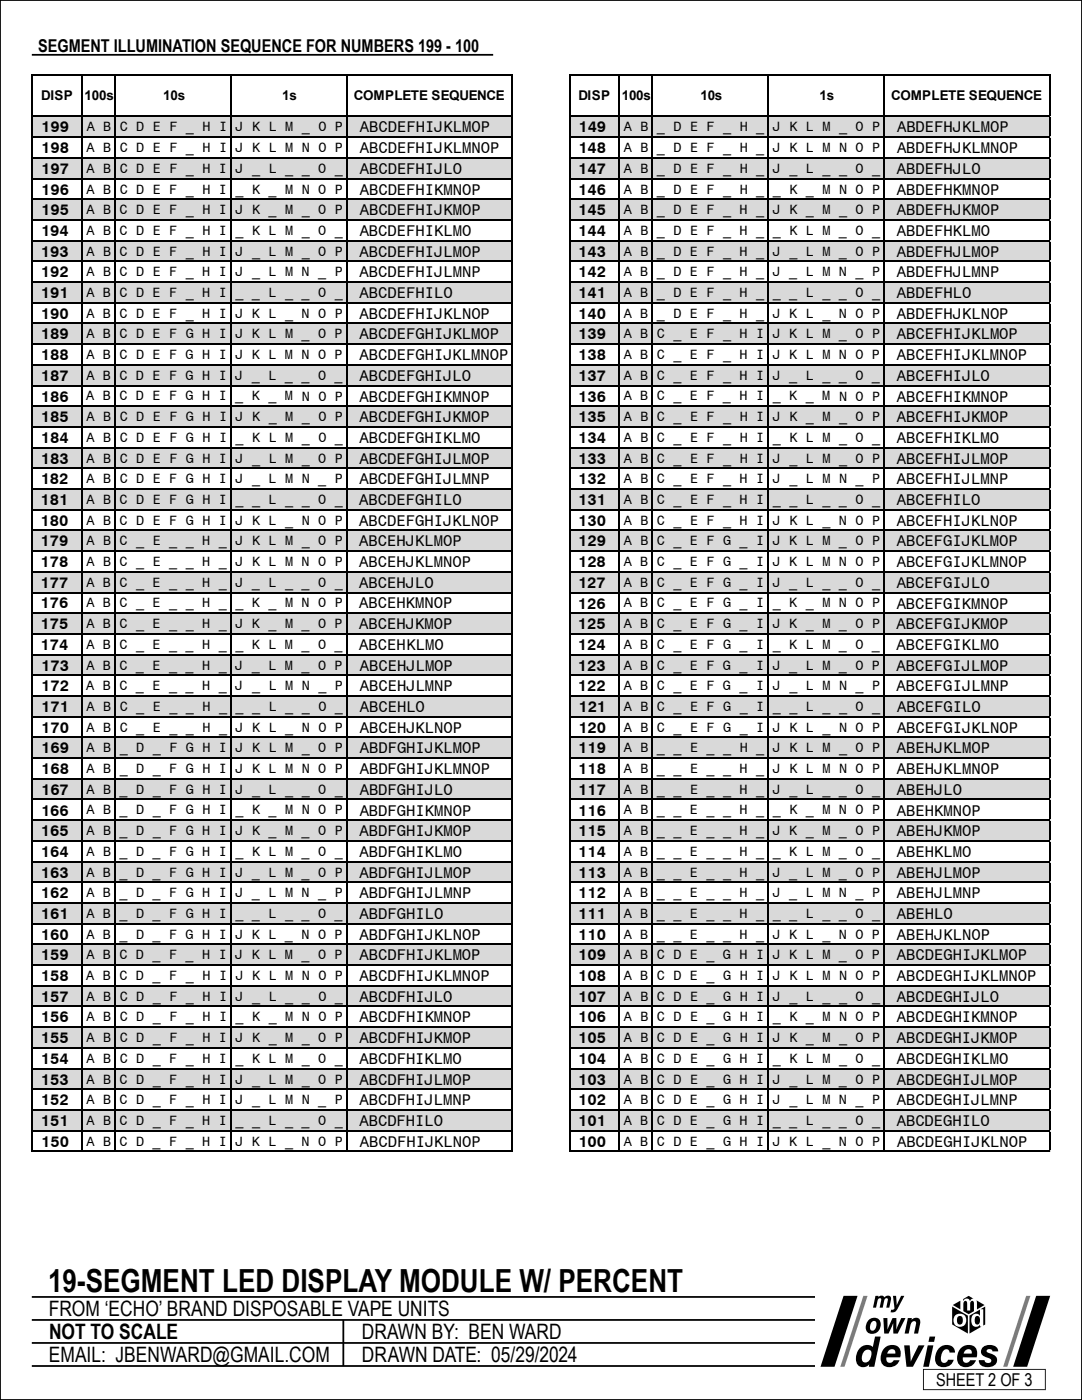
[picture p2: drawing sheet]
<svg xmlns="http://www.w3.org/2000/svg" width="216mm" height="279mm" viewBox="0 0 216 279" stroke-linecap="round" stroke-linejoin="round" font-family="sans-serif">
<defs><g id="words">
<text font-size="6.3" x="9.6" y="257.9">19-SEGMENT LED DISPLAY MODULE W/ PERCENT</text>
<g font-size="4.2">
<text x="9.7" y="262.7">FROM ‘ECHO’ BRAND DISPOSABLE VAPE UNITS</text>
<text x="9.8" y="267.3">NOT TO SCALE</text>
<text x="72.2" y="267.3">DRAWN BY: BEN WARD</text>
<text x="9.8" y="271.9">EMAIL: JBENWARD@GMAIL.COM</text>
<text x="72.2" y="271.9">DRAWN DATE: 05/29/2024</text>
</g>
<g font-size="3.5">
<text x="7.6" y="10.3">SEGMENT ILLUMINATION SEQUENCE FOR NUMBERS 199 - 100</text>
<text x="186.8" y="276.5">SHEET 2 OF 3</text>
</g>
<g font-size="3.1">
<text x="8.2" y="26.4">199</text>
<text x="71.8" y="26.4">ABCDEFHIJKLMOP</text>
<text x="115.4" y="26.4">149</text>
<text x="179" y="26.4">ABDEFHJKLMOP</text>
<text x="8.2" y="34.7">197</text>
<text x="8.2" y="30.6">198</text>
<text x="71.8" y="34.7">ABCDEFHIJLO</text>
<text x="71.8" y="30.6">ABCDEFHIJKLMNOP</text>
<text x="115.4" y="34.7">147</text>
<text x="115.4" y="30.6">148</text>
<text x="179" y="34.7">ABDEFHJLO</text>
<text x="179" y="30.6">ABDEFHJKLMNOP</text>
<text x="8.2" y="38.8">196</text>
<text x="71.8" y="38.8">ABCDEFHIKMNOP</text>
<text x="115.4" y="38.8">146</text>
<text x="179" y="38.8">ABDEFHKMNOP</text>
<text x="8.2" y="47.1">194</text>
<text x="8.2" y="43">195</text>
<text x="71.8" y="47.1">ABCDEFHIKLMO</text>
<text x="71.8" y="43">ABCDEFHIJKMOP</text>
<text x="115.4" y="47.1">144</text>
<text x="115.4" y="43">145</text>
<text x="179" y="47.1">ABDEFHKLMO</text>
<text x="179" y="43">ABDEFHJKMOP</text>
<text x="8.2" y="51.2">193</text>
<text x="71.8" y="51.2">ABCDEFHIJLMOP</text>
<text x="115.4" y="51.2">143</text>
<text x="179" y="51.2">ABDEFHJLMOP</text>
<text x="8.2" y="59.5">191</text>
<text x="8.2" y="55.4">192</text>
<text x="71.8" y="59.5">ABCDEFHILO</text>
<text x="71.8" y="55.4">ABCDEFHIJLMNP</text>
<text x="115.4" y="59.5">141</text>
<text x="115.4" y="55.4">142</text>
<text x="179" y="59.5">ABDEFHLO</text>
<text x="179" y="55.4">ABDEFHJLMNP</text>
<text x="8.2" y="63.6">190</text>
<text x="71.8" y="63.6">ABCDEFHIJKLNOP</text>
<text x="115.4" y="63.6">140</text>
<text x="179" y="63.6">ABDEFHJKLNOP</text>
<text x="8.2" y="71.9">188</text>
<text x="8.2" y="67.7">189</text>
<text x="71.7" y="71.9">ABCDEFGHIJKLMNOP</text>
<text x="71.7" y="67.7">ABCDEFGHIJKLMOP</text>
<text x="115.4" y="71.9">138</text>
<text x="115.4" y="67.7">139</text>
<text x="179" y="71.9">ABCEFHIJKLMNOP</text>
<text x="179" y="67.7">ABCEFHIJKLMOP</text>
<text x="8.1" y="76">187</text>
<text x="71.7" y="76">ABCDEFGHIJLO</text>
<text x="115.4" y="76">137</text>
<text x="179" y="76">ABCEFHIJLO</text>
<text x="8.1" y="80.1">186</text>
<text x="71.7" y="80.1">ABCDEFGHIKMNOP</text>
<text x="115.4" y="80.1">136</text>
<text x="179" y="80.1">ABCEFHIKMNOP</text>
<text x="8.1" y="88.4">184</text>
<text x="8.1" y="84.3">185</text>
<text x="71.7" y="88.4">ABCDEFGHIKLMO</text>
<text x="71.7" y="84.3">ABCDEFGHIJKMOP</text>
<text x="115.4" y="88.4">134</text>
<text x="115.4" y="84.3">135</text>
<text x="178.9" y="88.4">ABCEFHIKLMO</text>
<text x="178.9" y="84.3">ABCEFHIJKMOP</text>
<text x="8.1" y="92.5">183</text>
<text x="71.7" y="92.5">ABCDEFGHIJLMOP</text>
<text x="115.4" y="92.5">133</text>
<text x="178.9" y="92.5">ABCEFHIJLMOP</text>
<text x="8.1" y="100.8">181</text>
<text x="8.1" y="96.7">182</text>
<text x="71.7" y="100.8">ABCDEFGHILO</text>
<text x="71.7" y="96.7">ABCDEFGHIJLMNP</text>
<text x="115.3" y="100.8">131</text>
<text x="115.4" y="96.7">132</text>
<text x="178.9" y="100.8">ABCEFHILO</text>
<text x="178.9" y="96.7">ABCEFHIJLMNP</text>
<text x="8.1" y="104.9">180</text>
<text x="71.7" y="104.9">ABCDEFGHIJKLNOP</text>
<text x="115.3" y="104.9">130</text>
<text x="178.9" y="104.9">ABCEFHIJKLNOP</text>
<text x="8.1" y="113.2">178</text>
<text x="8.1" y="109">179</text>
<text x="71.7" y="113.2">ABCEHJKLMNOP</text>
<text x="71.7" y="109">ABCEHJKLMOP</text>
<text x="115.3" y="113.2">128</text>
<text x="115.3" y="109.1">129</text>
<text x="178.9" y="113.2">ABCEFGIJKLMNOP</text>
<text x="178.9" y="109.1">ABCEFGIJKLMOP</text>
<text x="8.1" y="117.3">177</text>
<text x="71.7" y="117.3">ABCEHJLO</text>
<text x="115.3" y="117.3">127</text>
<text x="178.9" y="117.3">ABCEFGIJLO</text>
<text x="8.1" y="125.6">175</text>
<text x="8.1" y="121.4">176</text>
<text x="71.7" y="125.6">ABCEHJKMOP</text>
<text x="71.7" y="121.4">ABCEHKMNOP</text>
<text x="115.3" y="125.6">125</text>
<text x="115.3" y="121.4">126</text>
<text x="178.9" y="125.6">ABCEFGIJKMOP</text>
<text x="178.9" y="121.4">ABCEFGIKMNOP</text>
<text x="8.1" y="129.7">174</text>
<text x="71.7" y="129.7">ABCEHKLMO</text>
<text x="115.3" y="129.7">124</text>
<text x="178.9" y="129.7">ABCEFGIKLMO</text>
<text x="8.2" y="138">172</text>
<text x="8.2" y="133.8">173</text>
<text x="71.8" y="138">ABCEHJLMNP</text>
<text x="71.8" y="133.8">ABCEHJLMOP</text>
<text x="115.3" y="138">122</text>
<text x="115.3" y="133.8">123</text>
<text x="178.9" y="138">ABCEFGIJLMNP</text>
<text x="178.9" y="133.8">ABCEFGIJLMOP</text>
<text x="8.2" y="142.1">171</text>
<text x="71.8" y="142.1">ABCEHLO</text>
<text x="115.4" y="142.1">121</text>
<text x="179" y="142.1">ABCEFGILO</text>
<text x="8.2" y="146.2">170</text>
<text x="71.8" y="146.2">ABCEHJKLNOP</text>
<text x="115.4" y="146.2">120</text>
<text x="179" y="146.2">ABCEFGIJKLNOP</text>
<text x="8.2" y="154.5">168</text>
<text x="8.2" y="150.4">169</text>
<text x="71.8" y="154.5">ABDFGHIJKLMNOP</text>
<text x="71.8" y="150.4">ABDFGHIJKLMOP</text>
<text x="115.4" y="154.5">118</text>
<text x="115.4" y="150.4">119</text>
<text x="179" y="154.5">ABEHJKLMNOP</text>
<text x="179" y="150.4">ABEHJKLMOP</text>
<text x="8.2" y="158.6">167</text>
<text x="71.8" y="158.6">ABDFGHIJLO</text>
<text x="115.4" y="158.6">117</text>
<text x="179" y="158.6">ABEHJLO</text>
<text x="8.2" y="166.9">165</text>
<text x="8.2" y="162.8">166</text>
<text x="71.8" y="166.9">ABDFGHIJKMOP</text>
<text x="71.8" y="162.8">ABDFGHIKMNOP</text>
<text x="115.4" y="166.9">115</text>
<text x="115.4" y="162.8">116</text>
<text x="179" y="166.9">ABEHJKMOP</text>
<text x="179" y="162.8">ABEHKMNOP</text>
<text x="8.2" y="171">164</text>
<text x="71.8" y="171">ABDFGHIKLMO</text>
<text x="115.4" y="171">114</text>
<text x="179" y="171">ABEHKLMO</text>
<text x="8.2" y="179.3">162</text>
<text x="8.2" y="175.1">163</text>
<text x="71.8" y="179.3">ABDFGHIJLMNP</text>
<text x="71.8" y="175.1">ABDFGHIJLMOP</text>
<text x="115.4" y="179.3">112</text>
<text x="115.4" y="175.1">113</text>
<text x="179" y="179.3">ABEHJLMNP</text>
<text x="179" y="175.1">ABEHJLMOP</text>
<text x="8.2" y="183.4">161</text>
<text x="71.8" y="183.4">ABDFGHILO</text>
<text x="115.4" y="183.4">111</text>
<text x="179" y="183.4">ABEHLO</text>
<text x="8.2" y="191.7">159</text>
<text x="8.2" y="187.5">160</text>
<text x="71.7" y="191.7">ABCDFHIJKLMOP</text>
<text x="71.8" y="187.5">ABDFGHIJKLNOP</text>
<text x="115.4" y="191.7">109</text>
<text x="115.4" y="187.5">110</text>
<text x="179" y="191.7">ABCDEGHIJKLMOP</text>
<text x="179" y="187.5">ABEHJKLNOP</text>
<text x="8.2" y="195.8">158</text>
<text x="71.7" y="195.8">ABCDFHIJKLMNOP</text>
<text x="115.4" y="195.8">108</text>
<text x="179" y="195.8">ABCDEGHIJKLMNOP</text>
<text x="8.1" y="199.9">157</text>
<text x="71.7" y="199.9">ABCDFHIJLO</text>
<text x="115.4" y="199.9">107</text>
<text x="178.9" y="199.9">ABCDEGHIJLO</text>
<text x="8.1" y="208.2">155</text>
<text x="8.1" y="204.1">156</text>
<text x="71.7" y="208.2">ABCDFHIJKMOP</text>
<text x="71.7" y="204.1">ABCDFHIKMNOP</text>
<text x="115.4" y="208.2">105</text>
<text x="115.4" y="204.1">106</text>
<text x="178.9" y="208.2">ABCDEGHIJKMOP</text>
<text x="178.9" y="204.1">ABCDEGHIKMNOP</text>
<text x="8.1" y="212.3">154</text>
<text x="71.7" y="212.3">ABCDFHIKLMO</text>
<text x="115.4" y="212.3">104</text>
<text x="178.9" y="212.3">ABCDEGHIKLMO</text>
<text x="8.1" y="220.6">152</text>
<text x="8.1" y="216.4">153</text>
<text x="71.7" y="220.6">ABCDFHIJLMNP</text>
<text x="71.7" y="216.4">ABCDFHIJLMOP</text>
<text x="115.3" y="220.6">102</text>
<text x="115.3" y="216.5">103</text>
<text x="178.9" y="220.6">ABCDEGHIJLMNP</text>
<text x="178.9" y="216.5">ABCDEGHIJLMOP</text>
<text x="8.1" y="224.7">151</text>
<text x="71.7" y="224.7">ABCDFHILO</text>
<text x="115.3" y="224.7">101</text>
<text x="178.9" y="224.7">ABCDEGHILO</text>
<text x="8.2" y="228.8">150</text>
<text x="71.8" y="228.8">ABCDFHIJKLNOP</text>
<text x="115.4" y="228.8">100</text>
<text x="179" y="228.8">ABCDEGHIJKLNOP</text>
</g>
<g font-size="2.7">
<text x="8.2" y="20">DISP</text>
<text x="16.9" y="20">100s</text>
<text x="32.6" y="20">10s</text>
<text x="56.3" y="20">1s</text>
<text x="70.6" y="20">COMPLETE SEQUENCE</text>
<text x="115.4" y="20">DISP</text>
<text x="124.1" y="20">100s</text>
<text x="139.8" y="20">10s</text>
<text x="163.5" y="20">1s</text>
<text x="177.8" y="20">COMPLETE SEQUENCE</text>
<text x="17.3" y="26.2">A B</text>
<text x="23.9" y="26.2">C D E F _ H I</text>
<text x="47" y="26.2">J K L M _ O P</text>
<text x="124.5" y="26.2">A B</text>
<text x="131.1" y="26.2">_ D E F _ H _</text>
<text x="154.2" y="26.2">J K L M _ O P</text>
<text x="17.3" y="34.5">A B</text>
<text x="17.3" y="30.4">A B</text>
<text x="23.9" y="34.5">C D E F _ H I</text>
<text x="23.9" y="30.4">C D E F _ H I</text>
<text x="47" y="34.5">J _ L _ _ O _</text>
<text x="47" y="30.4">J K L M N O P</text>
<text x="124.5" y="34.5">A B</text>
<text x="124.5" y="30.4">A B</text>
<text x="131.1" y="34.5">_ D E F _ H _</text>
<text x="131.1" y="30.4">_ D E F _ H _</text>
<text x="154.2" y="34.5">J _ L _ _ O _</text>
<text x="154.2" y="30.4">J K L M N O P</text>
<text x="17.3" y="38.6">A B</text>
<text x="23.9" y="38.6">C D E F _ H I</text>
<text x="47" y="38.6">_ K _ M N O P</text>
<text x="124.5" y="38.6">A B</text>
<text x="131.1" y="38.6">_ D E F _ H _</text>
<text x="154.2" y="38.6">_ K _ M N O P</text>
<text x="17.3" y="46.9">A B</text>
<text x="17.3" y="42.8">A B</text>
<text x="23.9" y="46.9">C D E F _ H I</text>
<text x="23.9" y="42.8">C D E F _ H I</text>
<text x="47" y="46.9">_ K L M _ O _</text>
<text x="47" y="42.8">J K _ M _ O P</text>
<text x="124.5" y="46.9">A B</text>
<text x="124.5" y="42.8">A B</text>
<text x="131.1" y="46.9">_ D E F _ H _</text>
<text x="131.1" y="42.8">_ D E F _ H _</text>
<text x="154.2" y="46.9">_ K L M _ O _</text>
<text x="154.2" y="42.8">J K _ M _ O P</text>
<text x="17.3" y="51">A B</text>
<text x="23.9" y="51">C D E F _ H I</text>
<text x="47" y="51">J _ L M _ O P</text>
<text x="124.5" y="51">A B</text>
<text x="131.1" y="51">_ D E F _ H _</text>
<text x="154.2" y="51">J _ L M _ O P</text>
<text x="17.3" y="59.3">A B</text>
<text x="17.3" y="55.1">A B</text>
<text x="23.9" y="59.3">C D E F _ H I</text>
<text x="23.9" y="55.1">C D E F _ H I</text>
<text x="47" y="59.3">_ _ L _ _ O _</text>
<text x="47" y="55.1">J _ L M N _ P</text>
<text x="124.5" y="59.3">A B</text>
<text x="124.5" y="55.1">A B</text>
<text x="131.1" y="59.3">_ D E F _ H _</text>
<text x="131.1" y="55.1">_ D E F _ H _</text>
<text x="154.2" y="59.3">_ _ L _ _ O _</text>
<text x="154.2" y="55.1">J _ L M N _ P</text>
<text x="17.2" y="63.4">A B</text>
<text x="23.9" y="63.4">C D E F _ H I</text>
<text x="47" y="63.4">J K L _ N O P</text>
<text x="124.5" y="63.4">A B</text>
<text x="131.1" y="63.4">_ D E F _ H _</text>
<text x="154.2" y="63.4">J K L _ N O P</text>
<text x="17.2" y="71.7">A B</text>
<text x="17.2" y="67.5">A B</text>
<text x="23.8" y="71.7">C D E F G H I</text>
<text x="23.8" y="67.5">C D E F G H I</text>
<text x="47" y="71.7">J K L M N O P</text>
<text x="47" y="67.5">J K L M _ O P</text>
<text x="124.5" y="71.7">A B</text>
<text x="124.5" y="67.5">A B</text>
<text x="131.1" y="71.7">C _ E F _ H I</text>
<text x="131.1" y="67.5">C _ E F _ H I</text>
<text x="154.2" y="71.7">J K L M N O P</text>
<text x="154.2" y="67.5">J K L M _ O P</text>
<text x="17.2" y="75.8">A B</text>
<text x="23.8" y="75.8">C D E F G H I</text>
<text x="47" y="75.8">J _ L _ _ O _</text>
<text x="124.5" y="75.8">A B</text>
<text x="131.1" y="75.8">C _ E F _ H I</text>
<text x="154.2" y="75.8">J _ L _ _ O _</text>
<text x="17.2" y="79.9">A B</text>
<text x="23.8" y="79.9">C D E F G H I</text>
<text x="47" y="79.9">_ K _ M N O P</text>
<text x="124.5" y="79.9">A B</text>
<text x="131.1" y="79.9">C _ E F _ H I</text>
<text x="154.2" y="79.9">_ K _ M N O P</text>
<text x="17.3" y="88.2">A B</text>
<text x="17.3" y="84.1">A B</text>
<text x="23.9" y="88.2">C D E F G H I</text>
<text x="23.9" y="84.1">C D E F G H I</text>
<text x="47" y="88.2">_ K L M _ O _</text>
<text x="47" y="84.1">J K _ M _ O P</text>
<text x="124.5" y="88.2">A B</text>
<text x="124.5" y="84.1">A B</text>
<text x="131.1" y="88.2">C _ E F _ H I</text>
<text x="131.1" y="84.1">C _ E F _ H I</text>
<text x="154.2" y="88.2">_ K L M _ O _</text>
<text x="154.2" y="84.1">J K _ M _ O P</text>
<text x="17.3" y="92.3">A B</text>
<text x="23.9" y="92.3">C D E F G H I</text>
<text x="47" y="92.3">J _ L M _ O P</text>
<text x="124.5" y="92.3">A B</text>
<text x="131.1" y="92.3">C _ E F _ H I</text>
<text x="154.2" y="92.3">J _ L M _ O P</text>
<text x="17.3" y="100.6">A B</text>
<text x="17.3" y="96.5">A B</text>
<text x="23.9" y="100.6">C D E F G H I</text>
<text x="23.9" y="96.5">C D E F G H I</text>
<text x="47" y="100.6">_ _ L _ _ O _</text>
<text x="47" y="96.5">J _ L M N _ P</text>
<text x="124.5" y="100.6">A B</text>
<text x="124.5" y="96.5">A B</text>
<text x="131.1" y="100.6">C _ E F _ H I</text>
<text x="131.1" y="96.5">C _ E F _ H I</text>
<text x="154.2" y="100.6">_ _ L _ _ O _</text>
<text x="154.2" y="96.5">J _ L M N _ P</text>
<text x="17.3" y="104.7">A B</text>
<text x="23.9" y="104.7">C D E F G H I</text>
<text x="47" y="104.7">J K L _ N O P</text>
<text x="124.5" y="104.7">A B</text>
<text x="131.1" y="104.7">C _ E F _ H I</text>
<text x="154.2" y="104.7">J K L _ N O P</text>
<text x="17.3" y="113">A B</text>
<text x="17.3" y="108.8">A B</text>
<text x="23.9" y="113">C _ E _ _ H _</text>
<text x="23.9" y="108.8">C _ E _ _ H _</text>
<text x="47" y="113">J K L M N O P</text>
<text x="47" y="108.8">J K L M _ O P</text>
<text x="124.5" y="113">A B</text>
<text x="124.5" y="108.8">A B</text>
<text x="131.1" y="113">C _ E F G _ I</text>
<text x="131.1" y="108.8">C _ E F G _ I</text>
<text x="154.2" y="113">J K L M N O P</text>
<text x="154.2" y="108.8">J K L M _ O P</text>
<text x="17.2" y="117.1">A B</text>
<text x="23.9" y="117.1">C _ E _ _ H _</text>
<text x="47" y="117.1">J _ L _ _ O _</text>
<text x="124.5" y="117.1">A B</text>
<text x="131.1" y="117.1">C _ E F G _ I</text>
<text x="154.2" y="117.1">J _ L _ _ O _</text>
<text x="17.2" y="125.4">A B</text>
<text x="17.2" y="121.2">A B</text>
<text x="23.8" y="125.4">C _ E _ _ H _</text>
<text x="23.8" y="121.2">C _ E _ _ H _</text>
<text x="47" y="125.4">J K _ M _ O P</text>
<text x="47" y="121.2">_ K _ M N O P</text>
<text x="124.5" y="125.4">A B</text>
<text x="124.5" y="121.2">A B</text>
<text x="131.1" y="125.4">C _ E F G _ I</text>
<text x="131.1" y="121.2">C _ E F G _ I</text>
<text x="154.2" y="125.4">J K _ M _ O P</text>
<text x="154.2" y="121.2">_ K _ M N O P</text>
<text x="17.2" y="129.5">A B</text>
<text x="23.8" y="129.5">C _ E _ _ H _</text>
<text x="47" y="129.5">_ K L M _ O _</text>
<text x="124.5" y="129.5">A B</text>
<text x="131.1" y="129.5">C _ E F G _ I</text>
<text x="154.2" y="129.5">_ K L M _ O _</text>
<text x="17.2" y="137.8">A B</text>
<text x="17.2" y="133.6">A B</text>
<text x="23.8" y="137.8">C _ E _ _ H _</text>
<text x="23.8" y="133.6">C _ E _ _ H _</text>
<text x="47" y="137.8">J _ L M N _ P</text>
<text x="47" y="133.6">J _ L M _ O P</text>
<text x="124.5" y="137.8">A B</text>
<text x="124.5" y="133.6">A B</text>
<text x="131.1" y="137.8">C _ E F G _ I</text>
<text x="131.1" y="133.6">C _ E F G _ I</text>
<text x="154.2" y="137.8">J _ L M N _ P</text>
<text x="154.2" y="133.6">J _ L M _ O P</text>
<text x="17.3" y="141.9">A B</text>
<text x="23.9" y="141.9">C _ E _ _ H _</text>
<text x="47" y="141.9">_ _ L _ _ O _</text>
<text x="124.5" y="141.9">A B</text>
<text x="131.1" y="141.9">C _ E F G _ I</text>
<text x="154.2" y="141.9">_ _ L _ _ O _</text>
<text x="17.3" y="146">A B</text>
<text x="23.9" y="146">C _ E _ _ H _</text>
<text x="47" y="146">J K L _ N O P</text>
<text x="124.5" y="146">A B</text>
<text x="131.1" y="146">C _ E F G _ I</text>
<text x="154.2" y="146">J K L _ N O P</text>
<text x="17.3" y="154.3">A B</text>
<text x="17.3" y="150.2">A B</text>
<text x="23.9" y="154.3">_ D _ F G H I</text>
<text x="23.9" y="150.2">_ D _ F G H I</text>
<text x="47" y="154.3">J K L M N O P</text>
<text x="47" y="150.2">J K L M _ O P</text>
<text x="124.5" y="154.3">A B</text>
<text x="124.5" y="150.2">A B</text>
<text x="131.1" y="154.3">_ _ E _ _ H _</text>
<text x="131.1" y="150.2">_ _ E _ _ H _</text>
<text x="154.2" y="154.3">J K L M N O P</text>
<text x="154.2" y="150.2">J K L M _ O P</text>
<text x="17.3" y="158.4">A B</text>
<text x="23.9" y="158.4">_ D _ F G H I</text>
<text x="47" y="158.4">J _ L _ _ O _</text>
<text x="124.5" y="158.4">A B</text>
<text x="131.1" y="158.4">_ _ E _ _ H _</text>
<text x="154.2" y="158.4">J _ L _ _ O _</text>
<text x="17.3" y="166.7">A B</text>
<text x="17.3" y="162.5">A B</text>
<text x="23.9" y="166.7">_ D _ F G H I</text>
<text x="23.9" y="162.5">_ D _ F G H I</text>
<text x="47" y="166.7">J K _ M _ O P</text>
<text x="47" y="162.5">_ K _ M N O P</text>
<text x="124.5" y="166.7">A B</text>
<text x="124.5" y="162.5">A B</text>
<text x="131.1" y="166.7">_ _ E _ _ H _</text>
<text x="131.1" y="162.5">_ _ E _ _ H _</text>
<text x="154.2" y="166.7">J K _ M _ O P</text>
<text x="154.2" y="162.5">_ K _ M N O P</text>
<text x="17.3" y="170.8">A B</text>
<text x="23.9" y="170.8">_ D _ F G H I</text>
<text x="47" y="170.8">_ K L M _ O _</text>
<text x="124.5" y="170.8">A B</text>
<text x="131.1" y="170.8">_ _ E _ _ H _</text>
<text x="154.2" y="170.8">_ K L M _ O _</text>
<text x="17.2" y="179.1">A B</text>
<text x="17.2" y="174.9">A B</text>
<text x="23.8" y="179.1">_ D _ F G H I</text>
<text x="23.9" y="174.9">_ D _ F G H I</text>
<text x="47" y="179.1">J _ L M N _ P</text>
<text x="47" y="174.9">J _ L M _ O P</text>
<text x="124.5" y="179.1">A B</text>
<text x="124.5" y="174.9">A B</text>
<text x="131.1" y="179.1">_ _ E _ _ H _</text>
<text x="131.1" y="174.9">_ _ E _ _ H _</text>
<text x="154.2" y="179.1">J _ L M N _ P</text>
<text x="154.2" y="174.9">J _ L M _ O P</text>
<text x="17.2" y="183.2">A B</text>
<text x="23.8" y="183.2">_ D _ F G H I</text>
<text x="47" y="183.2">_ _ L _ _ O _</text>
<text x="124.5" y="183.2">A B</text>
<text x="131.1" y="183.2">_ _ E _ _ H _</text>
<text x="154.2" y="183.2">_ _ L _ _ O _</text>
<text x="17.2" y="191.5">A B</text>
<text x="17.2" y="187.3">A B</text>
<text x="23.8" y="191.5">C D _ F _ H I</text>
<text x="23.8" y="187.3">_ D _ F G H I</text>
<text x="47" y="191.5">J K L M _ O P</text>
<text x="47" y="187.3">J K L _ N O P</text>
<text x="124.5" y="191.5">A B</text>
<text x="124.5" y="187.3">A B</text>
<text x="131.1" y="191.5">C D E _ G H I</text>
<text x="131.1" y="187.3">_ _ E _ _ H _</text>
<text x="154.2" y="191.5">J K L M _ O P</text>
<text x="154.2" y="187.3">J K L _ N O P</text>
<text x="17.2" y="195.6">A B</text>
<text x="23.8" y="195.6">C D _ F _ H I</text>
<text x="47" y="195.6">J K L M N O P</text>
<text x="124.5" y="195.6">A B</text>
<text x="131.1" y="195.6">C D E _ G H I</text>
<text x="154.2" y="195.6">J K L M N O P</text>
<text x="17.3" y="203.9">A B</text>
<text x="17.3" y="199.7">A B</text>
<text x="23.9" y="203.9">C D _ F _ H I</text>
<text x="23.9" y="199.7">C D _ F _ H I</text>
<text x="47" y="203.9">_ K _ M N O P</text>
<text x="47" y="199.7">J _ L _ _ O _</text>
<text x="124.5" y="203.9">A B</text>
<text x="124.5" y="199.7">A B</text>
<text x="131.1" y="203.9">C D E _ G H I</text>
<text x="131.1" y="199.7">C D E _ G H I</text>
<text x="154.2" y="203.9">_ K _ M N O P</text>
<text x="154.2" y="199.7">J _ L _ _ O _</text>
<text x="17.3" y="208">A B</text>
<text x="23.9" y="208">C D _ F _ H I</text>
<text x="47" y="208">J K _ M _ O P</text>
<text x="124.5" y="208">A B</text>
<text x="131.1" y="208">C D E _ G H I</text>
<text x="154.2" y="208">J K _ M _ O P</text>
<text x="17.3" y="212.1">A B</text>
<text x="23.9" y="212.1">C D _ F _ H I</text>
<text x="47" y="212.1">_ K L M _ O _</text>
<text x="124.5" y="212.1">A B</text>
<text x="131.1" y="212.1">C D E _ G H I</text>
<text x="154.2" y="212.1">_ K L M _ O _</text>
<text x="17.3" y="220.4">A B</text>
<text x="17.3" y="216.2">A B</text>
<text x="23.9" y="220.4">C D _ F _ H I</text>
<text x="23.9" y="216.2">C D _ F _ H I</text>
<text x="47" y="220.4">J _ L M N _ P</text>
<text x="47" y="216.2">J _ L M _ O P</text>
<text x="124.5" y="220.4">A B</text>
<text x="124.5" y="216.2">A B</text>
<text x="131.1" y="220.4">C D E _ G H I</text>
<text x="131.1" y="216.2">C D E _ G H I</text>
<text x="154.2" y="220.4">J _ L M N _ P</text>
<text x="154.2" y="216.2">J _ L M _ O P</text>
<text x="17.3" y="224.5">A B</text>
<text x="23.9" y="224.5">C D _ F _ H I</text>
<text x="47" y="224.5">_ _ L _ _ O _</text>
<text x="124.5" y="224.5">A B</text>
<text x="131.1" y="224.5">C D E _ G H I</text>
<text x="154.2" y="224.5">_ _ L _ _ O _</text>
<text x="17.3" y="228.6">A B</text>
<text x="23.9" y="228.6">C D _ F _ H I</text>
<text x="47" y="228.6">J K L _ N O P</text>
<text x="124.5" y="228.6">A B</text>
<text x="131.1" y="228.6">C D E _ G H I</text>
<text x="154.2" y="228.6">J K L _ N O P</text>
</g>
</g></defs>
<!-- layer: LINKS -->
<g fill="#d9d9d9">
<path d="M6.3 23.1h96.1v4.4h-96.1z"/>
<path d="M6.3 31.4h96.1v4.3h-96.1z"/>
<path d="M6.3 39.7h96.1v4.3h-96.1z"/>
<path d="M6.3 47.9h96.1v4.4h-96.1z"/>
<path d="M6.3 56.2h96.1v4.3h-96.1z"/>
<path d="M6.3 64.4h96.1v4.4h-96.1z"/>
<path d="M6.3 72.7h96.1v4.3h-96.1z"/>
<path d="M6.3 81h96.1v4.3h-96.1z"/>
<path d="M6.3 89.2h96.1v4.4h-96.1z"/>
<path d="M6.3 97.5h96.1v4.3h-96.1z"/>
<path d="M6.3 105.8h96.1v4.3h-96.1z"/>
<path d="M6.3 114h96.1v4.4h-96.1z"/>
<path d="M6.3 122.3h96.1v4.3h-96.1z"/>
<path d="M6.3 130.5h96.1v4.4h-96.1z"/>
<path d="M6.3 138.8h96.1v4.3h-96.1z"/>
<path d="M6.3 147.1h96.1v4.3h-96.1z"/>
<path d="M6.3 155.3h96.1v4.4h-96.1z"/>
<path d="M6.3 163.6h96.1v4.3h-96.1z"/>
<path d="M6.3 171.8h96.1v4.4h-96.1z"/>
<path d="M6.3 180.1h96.1v4.3h-96.1z"/>
<path d="M6.3 188.4h96.1v4.3h-96.1z"/>
<path d="M6.3 196.6h96.1v4.4h-96.1z"/>
<path d="M6.3 204.9h96.1v4.3h-96.1z"/>
<path d="M6.3 213.2h96.1v4.3h-96.1z"/>
<path d="M6.3 221.4h96.1v4.4h-96.1z"/>
</g>
<g fill="none" stroke="#000" stroke-width=".21">
<path d="M6.5 14.9v215M6.6 15h95.8M16.4 15.1v214.8M23 15.1v214.8M46.1 15.1v214.8M69.2 15.1v214.8M102.3 15.1v214.8M6.6 23.2h95.6M6.6 27.4h95.8M6.6 31.5h95.8M6.6 35.6h95.8M6.6 39.8h95.8"/>
<path d="M6.6 43.9h95.8M6.6 48h95.8M6.6 52.2h95.8M6.6 56.3h95.8M6.6 60.4h95.8M6.6 64.5h95.8M6.6 68.7h95.8M6.6 72.8h95.8M6.6 76.9h95.8M6.6 81.1h95.8M6.6 85.2h95.8M6.6 89.3h95.8"/>
<path d="M6.6 93.5h95.8M6.6 97.6h95.8M6.6 101.7h95.8M6.6 105.9h95.8M6.6 110h95.8M6.6 114.1h95.8M6.6 118.2h95.8M6.6 122.4h95.8M6.6 126.5h95.8M6.6 130.6h95.8M6.6 134.8h95.8M6.6 138.9h95.8"/>
<path d="M6.6 143h95.8M6.6 147.2h95.8M6.6 151.3h95.8M6.6 155.4h95.8M6.6 159.6h95.8M6.6 163.7h95.8M6.6 167.8h95.8M6.6 171.9h95.8M6.6 176.1h95.8M6.6 180.2h95.8M6.6 184.3h95.8M6.6 188.5h95.8"/>
<path d="M6.6 192.6h95.8M6.6 196.7h95.8M6.6 200.9h95.8M6.6 205h95.8M6.6 209.1h95.8M6.6 213.3h95.8M6.6 217.4h95.8M6.6 229.8h95.8M6.6 221.5h95.8M6.6 225.6h95.8"/>
</g>
<path d="M113.5 31.4h96v4.3h-96z" fill="#d9d9d9"/>
<path d="M113.5 14.9h96v8.4h-96z" fill="#fff"/>
<path d="M113.7 23.2h95.6" fill="none" stroke="#000" stroke-width=".21"/>
<g fill="#d9d9d9">
<path d="M113.5 23.1h96v4.4h-96z"/>
<path d="M113.5 39.7h96v4.3h-96z"/>
<path d="M113.5 47.9h96v4.4h-96z"/>
<path d="M113.5 56.2h96v4.3h-96z"/>
<path d="M113.5 64.4h96v4.4h-96z"/>
<path d="M113.5 72.7h96v4.3h-96z"/>
<path d="M113.5 81h96v4.3h-96z"/>
<path d="M113.5 89.2h96v4.4h-96z"/>
<path d="M113.5 97.5h96v4.3h-96z"/>
<path d="M113.5 105.8h96v4.3h-96z"/>
<path d="M113.5 114h96v4.4h-96z"/>
<path d="M113.5 122.3h96v4.3h-96z"/>
<path d="M113.5 130.5h96v4.4h-96z"/>
<path d="M113.5 138.8h96v4.3h-96z"/>
<path d="M113.5 147.1h96v4.3h-96z"/>
<path d="M113.5 155.3h96v4.4h-96z"/>
<path d="M113.5 163.6h96v4.3h-96z"/>
<path d="M113.5 171.8h96v4.4h-96z"/>
<path d="M113.5 180.1h96v4.3h-96z"/>
<path d="M113.5 188.4h96v4.3h-96z"/>
<path d="M113.5 196.6h96v4.4h-96z"/>
<path d="M113.5 204.9h96v4.3h-96z"/>
<path d="M113.5 213.2h96v4.3h-96z"/>
<path d="M113.5 221.4h96v4.4h-96z"/>
</g>
<g fill="none" stroke="#000" stroke-width=".21">
<path d="M113.6 23.1v206.8M113.7 23.2h95.8M113.7 27.4h95.8M113.7 31.5h95.8M113.7 35.6h95.8M113.7 39.8h95.8M123.6 23.1v206.8M130.2 23.1v206.8M153.3 23.1v206.8M176.4 23.1v206.8M209.4 23.1v206.8M113.7 43.9h95.8"/>
<path d="M113.7 48h95.8M113.7 52.2h95.8M113.7 56.3h95.8M113.7 60.4h95.8M113.7 64.5h95.8M113.7 68.7h95.8M113.7 72.8h95.8M113.7 76.9h95.8M113.7 81.1h95.8M113.7 85.2h95.8M113.7 89.3h95.8M113.7 93.5h95.8"/>
<path d="M113.7 97.6h95.8M113.7 101.7h95.8M113.7 105.9h95.8M113.7 110h95.8M113.7 114.1h95.8M113.7 118.2h95.8M113.7 122.4h95.8M113.7 126.5h95.8M113.7 130.6h95.8M113.7 134.8h95.8M113.7 138.9h95.8M113.7 143h95.8"/>
<path d="M113.7 147.2h95.8M113.7 151.3h95.8M113.7 155.4h95.8M113.7 159.6h95.8M113.7 163.7h95.8M113.7 167.8h95.8M113.7 171.9h95.8M113.7 176.1h95.8M113.7 180.2h95.8M113.7 184.3h95.8M113.7 188.5h95.8M113.7 192.6h95.8"/>
<path d="M113.7 196.7h95.8M113.7 200.9h95.8M113.7 205h95.8M113.7 209.1h95.8M113.7 213.3h95.8M113.7 217.4h95.8M113.7 221.5h95.8M113.7 225.6h95.8M113.7 229.8h95.8"/>
</g>
<g fill="#d4d4d4">
<path d="M209.5 23.1l.1 .2z" fill-rule="evenodd"/>
<path d="M209.5 27.3l.1 .2z" fill-rule="evenodd"/>
<path d="M209.5 31.4l.1 .2z" fill-rule="evenodd"/>
<path d="M209.5 35.5l.1 .2z" fill-rule="evenodd"/>
<path d="M209.5 39.7l.1 .2z" fill-rule="evenodd"/>
<path d="M209.5 43.8l.1 .2z" fill-rule="evenodd"/>
<path d="M209.5 47.9l.1 .2z" fill-rule="evenodd"/>
<path d="M209.5 52.1l.1 .2z" fill-rule="evenodd"/>
<path d="M209.5 56.2l.1 .2z" fill-rule="evenodd"/>
<path d="M209.5 60.3l.1 .2z" fill-rule="evenodd"/>
<path d="M209.5 64.4l.1 .3z" fill-rule="evenodd"/>
<path d="M209.5 68.6l.1 .2z" fill-rule="evenodd"/>
<path d="M209.5 72.7l.1 .2z" fill-rule="evenodd"/>
<path d="M209.5 76.8l.1 .2z" fill-rule="evenodd"/>
<path d="M209.5 81l.1 .2z" fill-rule="evenodd"/>
<path d="M209.5 85.1l.1 .2z" fill-rule="evenodd"/>
<path d="M209.5 89.2l.1 .2z" fill-rule="evenodd"/>
<path d="M209.5 93.4l.1 .2z" fill-rule="evenodd"/>
<path d="M209.5 97.5l.1 .2z" fill-rule="evenodd"/>
<path d="M209.5 101.6l.1 .2z" fill-rule="evenodd"/>
<path d="M209.5 105.8l.1 .2z" fill-rule="evenodd"/>
<path d="M209.5 109.9l.1 .2z" fill-rule="evenodd"/>
<path d="M209.5 114l.1 .2z" fill-rule="evenodd"/>
<path d="M209.5 118.1l.1 .3z" fill-rule="evenodd"/>
<path d="M209.5 122.3l.1 .2z" fill-rule="evenodd"/>
<path d="M209.5 126.4l.1 .2z" fill-rule="evenodd"/>
<path d="M209.5 130.5l.1 .2z" fill-rule="evenodd"/>
<path d="M209.5 134.7l.1 .2z" fill-rule="evenodd"/>
<path d="M209.5 138.8l.1 .2z" fill-rule="evenodd"/>
<path d="M209.5 142.9l.1 .2z" fill-rule="evenodd"/>
<path d="M209.5 147.1l.1 .2z" fill-rule="evenodd"/>
<path d="M209.5 151.2l.1 .2z" fill-rule="evenodd"/>
<path d="M209.5 155.3l.1 .2z" fill-rule="evenodd"/>
<path d="M209.5 159.5l.1 .2z" fill-rule="evenodd"/>
<path d="M209.5 163.6l.1 .2z" fill-rule="evenodd"/>
<path d="M209.5 167.7l.1 .2z" fill-rule="evenodd"/>
<path d="M209.5 171.8l.1 .3z" fill-rule="evenodd"/>
<path d="M209.5 176l.1 .2z" fill-rule="evenodd"/>
<path d="M209.5 180.1l.1 .2z" fill-rule="evenodd"/>
<path d="M209.5 184.2l.1 .2z" fill-rule="evenodd"/>
<path d="M209.5 188.4l.1 .2z" fill-rule="evenodd"/>
<path d="M209.5 192.5l.1 .2z" fill-rule="evenodd"/>
<path d="M209.5 196.6l.1 .2z" fill-rule="evenodd"/>
<path d="M209.5 200.8l.1 .2z" fill-rule="evenodd"/>
<path d="M209.5 204.9l.1 .2z" fill-rule="evenodd"/>
<path d="M209.5 209l.1 .2z" fill-rule="evenodd"/>
<path d="M209.5 213.2l.1 .2z" fill-rule="evenodd"/>
<path d="M209.5 217.3l.1 .2z" fill-rule="evenodd"/>
<path d="M209.5 221.4l.1 .2z" fill-rule="evenodd"/>
<path d="M209.5 225.5l.1 .2z" fill-rule="evenodd"/>
<path d="M209.5 229.7l.1 .2z" fill-rule="evenodd"/>
</g>
<path d="M113.6 14.9v8.4M113.7 15h95.8M123.6 15.1v8.2M130.2 15.1v8.2M153.3 15.1v8.2M176.4 15.1v8.2M209.4 15.1v8" fill="none" stroke="#000" stroke-width=".21"/>
<!-- layer: LABELS -->
<path d="M6.3 10.9h92.1" fill="none" stroke="#000" stroke-width=".35"/>
<!-- layer: TITLEBLOCK -->
<g fill="#000">
<path d="M168.3 258.6h2.8l-4.6 14.2h-2.8zM174.7 258.6h.6l-.1 .3a.68 .68 0 0 1 1.2 0 .72 .72 0 0 1 .9-.3 .72 .72 0 0 1 .5 .8l-.4 1.6h-.6l.4-1.7-.3-.2-.4 .2-.4 1.7h-.6l.3-1.7-.2-.2-.4 .2-.4 1.7h-.6zM178.2 258.6h.6l.1 1.9 .9-1.9h.6l-1.2 2.5a1.17 1.17 0 0 1-1.5 .8l.1-.5h.5l.2-.3zM180.4 268.5h1.1l.2 3.2 1.6-3.2h1.2l-2.3 4.3h-1.3zM187.3 269.1a1.78 1.78 0 0 1 1.9-.7 1.78 1.78 0 0 1 1.4 1.5h-1.1a.58 .58 0 0 0-.7-.6 1.6 1.6 0 0 0-1.1 1.8 .73 .73 0 0 0 .6 .9 .73 .73 0 0 0 .9-.6h1.1a2.02 2.02 0 0 1-3.5 .7 3 3 0 0 1 .5-3zM196 269a2.06 2.06 0 0 1 3.1 .3l.1 .4h-1.2v-.2a.66 .66 0 0 0-1.1 .1l.1 .3 .6 .2a1.35 1.35 0 0 1 1.4 1.4 1.35 1.35 0 0 1-1.4 1.3 1.65 1.65 0 0 1-2.3-1.4h1.2a.7 .7 0 0 0 .6 .6 .7 .7 0 0 0 .7-.5 .77 .77 0 0 0-.8-.5 1.23 1.23 0 0 1-1.1-.7 1.23 1.23 0 0 1 .1-1.3z"/>
<path d="M172.4 269.7a1.55 1.55 0 0 0-.1 2.2 1.26 1.26 0 0 0 1.6-1.4 .82 .82 0 0 0-.4-1.1 .82 .82 0 0 0-1.1 .3zM171.5 269.1a1.82 1.82 0 0 1 2.7-.2l.4-2.2h1.1l-1.2 6.1h-1.1v-.5a1.48 1.48 0 0 1-1.7 .5 1.48 1.48 0 0 1-.9-1.6 3.1 3.1 0 0 1 .7-2.1z"/>
<path d="M177.4 269.5l-.4 .6h1.6a.72 .72 0 0 0-.3-.8 .72 .72 0 0 0-.9 .2zM176.4 269.1a1.83 1.83 0 0 1 2-.7 1.83 1.83 0 0 1 1.3 1.7l-.1 .8h-2.7a.78 .78 0 0 0 .4 1.1 .78 .78 0 0 0 1-.5h1.2a2.05 2.05 0 0 1-3.6 .5 2.96 2.96 0 0 1 .5-2.9z"/>
<path d="M185.5 266.7h1.1l-.2 1.1h-1.1zM185.1 268.5h1.1l-.9 4.3h-1.1z"/>
<path d="M192.6 269.5l-.3 .6h1.6a.72 .72 0 0 0-.4-.8 .72 .72 0 0 0-.9 .2zM191.7 269.1a1.83 1.83 0 0 1 2-.7 1.83 1.83 0 0 1 1.3 1.7l-.1 .8h-2.8a.78 .78 0 0 0 .4 1.1 .78 .78 0 0 0 1.1-.5h1.1a2.05 2.05 0 0 1-3.5 .5 2.96 2.96 0 0 1 .5-2.9z"/>
</g>
<path d="M172.3 258.6h.8l-4.6 14.2h-.8z" fill="#808080"/>
<path d="M206.8 258.6h2.7l-4.5 14.2h-2.8z" fill="#000"/>
<path d="M204.8 258.6h.8l-4.6 14.2h-.8z" fill="#808080"/>
<g fill="#000">
<path d="M190.1 260.4l1.5-.8v1.7zM192.2 259.3l1.1-.7 .9 .6-.4 .1-.3 .4a.69 .69 0 0 0-.6-.6 .69 .69 0 0 0-.7 .6zM176.3 263h.8v2.3l1-2.3h.8l-.1 2.3 1-2.3h.9l-1.6 3.1h-.8l-.1-2-.9 2h-.9zM181.2 263h.7v.4a.95 .95 0 0 1 1.2-.3 .95 .95 0 0 1 .5 1.2l-.4 1.8h-.8l.4-2.1a.49 .49 0 0 0-.9-.1l-.6 2.2h-.8zM191.2 262.7a.62 .62 0 0 1 .7 .1 .62 .62 0 0 1 .2 .7 .63 .63 0 0 1-.6 .8 .63 .63 0 0 1-.6-.8zM192.5 259.7h.3l.1 .2 .1 1.6h.6v-1.2a.43 .43 0 0 1 .3-.7 .43 .43 0 0 1 .4 .6v1.5l-1 .6-1.1-.6v-1.6zM194.8 259.5l1.7 .9-1.6 .9zM194.7 262.7a.59 .59 0 0 1 .7 .1 .59 .59 0 0 1 .1 .7 .58 .58 0 0 1-.1 .7 .58 .58 0 0 1-.8-.1l-.1-.9zM193.4 262.6l2.1-1.2v1.2a.98 .98 0 0 0-1.2-.3 .98 .98 0 0 0-.5 1.2 .97 .97 0 0 0 .5 1.2 .97 .97 0 0 0 1.2-.4l.1 .4h.3l-2.5 1.4zM195.6 261.3l1-.6v3.6l-.4 .3v-3.3z"/>
<path d="M0 0v279.4h215.9v-279.4zM.2 .2h215.5v279h-215.5z"/>
<path d="M174.1 263.7l-.5 .9a.64 .64 0 0 0 .4 1 .64 .64 0 0 0 .8-.7l.1-.3a.66 .66 0 0 0-.5-1zM173.5 263.3a1.4 1.4 0 0 1 1.8 0 1.4 1.4 0 0 1 .3 1.8 1.49 1.49 0 0 1-1.3 1.1 1.49 1.49 0 0 1-1.5-.9 2.11 2.11 0 0 1 .7-2z"/>
<path d="M190.2 263.5a1.35 1.35 0 0 1 2.7 0 1.35 1.35 0 0 1-2.7 0zM190 260.7v3.6l3.1 1.8v-3.5z"/>
<path d="M184.2 273.2v4.2h24.5v-4.2zM184.3 273.4h24.2v3.9h-24.2z"/>
</g>
<path d="M6.3 258.8h156.3M6.4 263.4h156.2M6.4 268h156.2M6.4 272.6h156.2M68.5 263.4v9.2" fill="none" stroke="#000" stroke-width=".35"/>
<use href="#words"/>
</svg>
